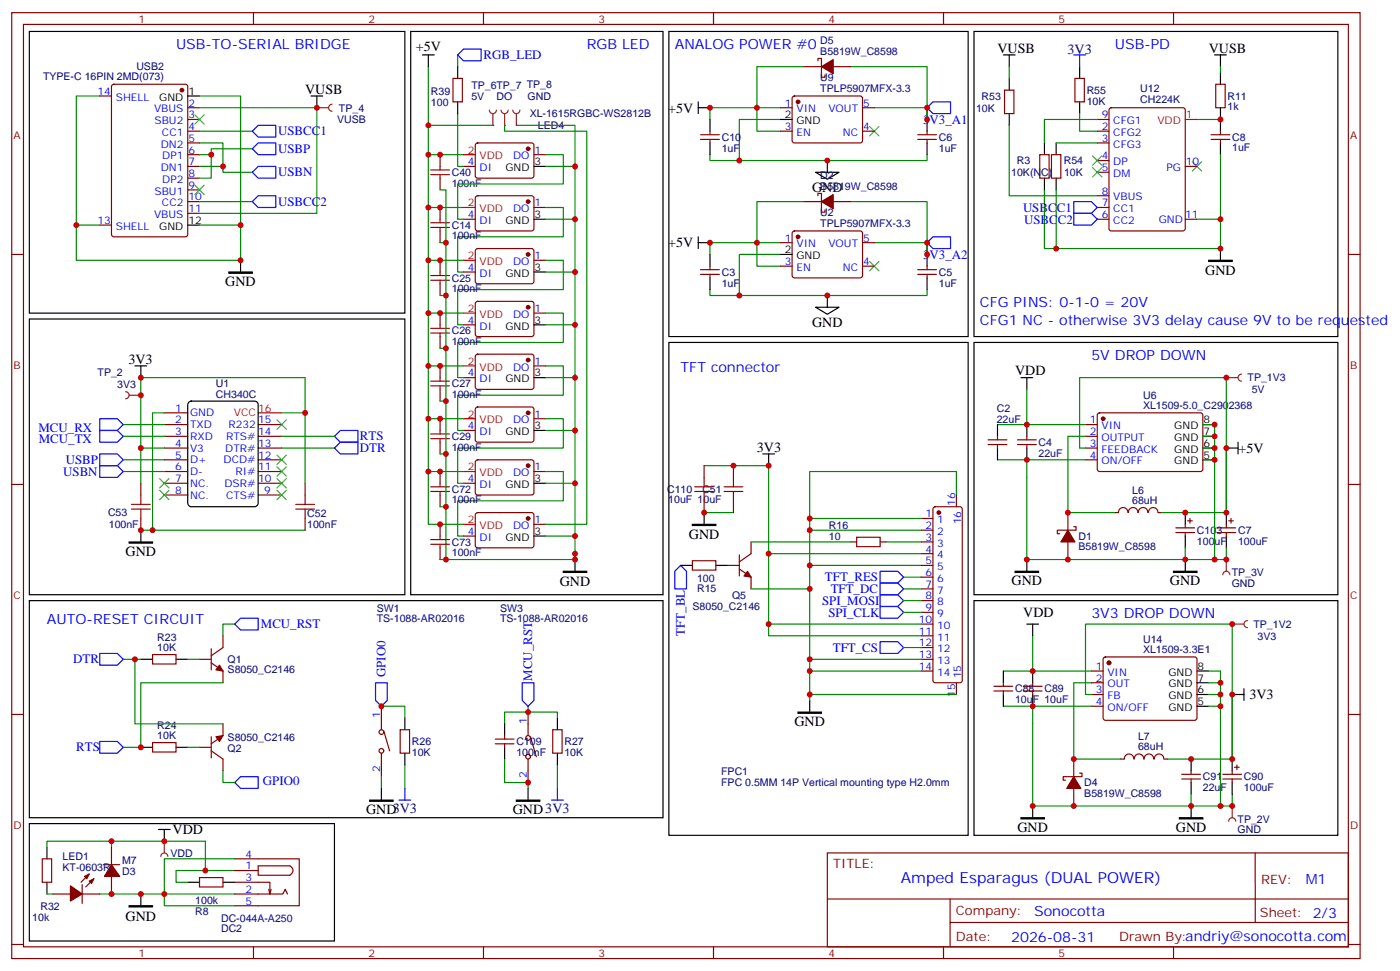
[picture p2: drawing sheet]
<svg xmlns="http://www.w3.org/2000/svg" width="421mm" height="292mm" viewBox="0 0 421 292" stroke-linecap="round" stroke-linejoin="round" font-family="sans-serif">
<defs><g id="words">
<text font-size="4.6" fill="#00f" x="270.8" y="265.4">Amped Esparagus (DUAL POWER)</text>
<g font-size="4.2" fill="#00f">
<text x="52.9" y="14.7">USB-TO-SERIAL BRIDGE</text>
<text x="176.4" y="14.7">RGB LED</text>
<text x="202.8" y="14.7">ANALOG POWER #0</text>
<text x="335.1" y="14.7">USB-PD</text>
<text x="294.6" y="92.4">CFG PINS: 0-1-0 = 20V</text>
<text x="294.6" y="97.6">CFG1 NC - otherwise 3V3 delay cause 9V to be requested</text>
<text x="204.6" y="111.8">TFT connector</text>
<text x="328.1" y="108.2">5V DROP DOWN</text>
<text x="328.1" y="185.8">3V3 DROP DOWN</text>
<text x="14.1" y="187.6">AUTO-RESET CIRCUIT</text>
<text x="392.5" y="265.7">M1</text>
<text x="310.9" y="275.2">Sonocotta</text>
<text x="304" y="283">2026-08-31</text>
</g>
<g font-size="4.2">
<text x="125" y="15.4">+5V</text>
<text x="299.9" y="15.8">VUSB</text>
<text x="363.4" y="15.8">VUSB</text>
<text x="91.7" y="28.2">VUSB</text>
<text x="200.8" y="33.8">+5V</text>
<text x="244.1" y="57.9">GND</text>
<text x="200.8" y="74.4">+5V</text>
<text x="362.3" y="82.6">GND</text>
<text x="67.7" y="86.1">GND</text>
<text x="244.1" y="98.4">GND</text>
<text x="38.6" y="109.3">3V3</text>
<text x="305.2" y="112.8">VDD</text>
<text x="227.5" y="135.7">3V3</text>
<text x="372.4" y="136.1">+5V</text>
<text x="207.1" y="161.9">GND</text>
<text x="37.7" y="167.2">GND</text>
<text x="168.3" y="176.1">GND</text>
<text x="304.1" y="176">GND</text>
<text x="351.7" y="176">GND</text>
<text x="307.6" y="185.5">VDD</text>
<text x="375.6" y="210.3">3V3</text>
<text x="238.8" y="218.4">GND</text>
<text x="110.1" y="244.8">GND3V3</text>
<text x="154.2" y="244.8">GND3V3</text>
<text x="51.9" y="250.8">VDD</text>
<text x="305.9" y="250">GND</text>
<text x="353.5" y="250">GND</text>
<text x="37.8" y="276.9">GND</text>
</g>
<text font-size="4.2" fill="#000080" x="320.9" y="16.2">3V3</text>
<g font-size="3.9" fill="#00f">
<text x="145.3" y="17.8">RGB_LED</text>
<text x="83.6" y="40.6">USBCC1</text>
<text x="277.5" y="37.2">3V3_A1</text>
<text x="83.6" y="45.9">USBP</text>
<text x="83.6" y="52.9">USBN</text>
<text x="83.6" y="61.8">USBCC2</text>
<text x="307.5" y="63.7">USBCC1</text>
<text x="307.9" y="67.3">USBCC2</text>
<text x="277.5" y="77.7">3V3_A2</text>
<text x="11.6" y="129.8">MCU_RX</text>
<text x="11.7" y="133.2">MCU_TX</text>
<text x="108.2" y="135.8">DTR</text>
<text x="108.2" y="132.3">RTS</text>
<text x="19" y="143">USBN</text>
<text x="19.8" y="139.6">USBP</text>
<text x="248" y="174.7">TFT_RES</text>
<text x="249.7" y="178.3">TFT_DC</text>
<text x="247.1" y="181.9">SPI_MOSI</text>
<text x="249" y="185.4">SPI_CLK</text>
<text x="78.4" y="188.7">MCU_RST</text>
<text x="205.9" y="191.1" transform="rotate(-90 205.9 191.1)">TFT_BL</text>
<text x="250.4" y="195.9">TFT_CS</text>
<text x="22" y="199.4">DTR</text>
<text x="115.8" y="203.5" transform="rotate(-90 115.8 203.5)">GPIO0</text>
<text x="160" y="204.7" transform="rotate(-90 160 204.7)">MCU_RST</text>
<text x="22.9" y="225.9">RTS</text>
<text x="79.1" y="235.9">GPIO0</text>
</g>
<g font-size="3.9" fill="#800">
<text x="250.5" y="261">TITLE:</text>
<text x="379.1" y="265.7">REV:</text>
<text x="287.4" y="275.2">Company:</text>
<text x="378.7" y="275.8">Sheet: 2/3</text>
<text x="287.4" y="282.9">Date:</text>
<text x="336.4" y="282.9">Drawn By:andriy@sonocotta.com</text>
</g>
<g font-size="3.2" fill="#800">
<text x="41.6" y="6.8">1</text>
<text x="110.8" y="6.8">2</text>
<text x="179.9" y="6.8">3</text>
<text x="249.1" y="6.8">4</text>
<text x="318.2" y="6.8">5</text>
<text x="4.1" y="41.9">A</text>
<text x="405.9" y="41.9">A</text>
<text x="4.1" y="111.1">B</text>
<text x="405.9" y="111.1">B</text>
<text x="4.1" y="180.2">C</text>
<text x="405.9" y="180.2">C</text>
<text x="4.1" y="249.3">D</text>
<text x="405.9" y="249.3">D</text>
<text x="41.6" y="287.6">1</text>
<text x="110.8" y="287.6">2</text>
<text x="179.9" y="287.6">3</text>
<text x="249.1" y="287.6">4</text>
<text x="318.2" y="287.6">5</text>
</g>
<g font-size="3.2" fill="#000080">
<text x="246.6" y="16.5">B5819W_C8598</text>
<text x="246.6" y="13.3">D5</text>
<text x="41" y="20.9">USB2</text>
<text x="12.9" y="24.1">TYPE-C 16PIN 2MD(073)</text>
<text x="129.5" y="28.5">R39</text>
<text x="141.7" y="26.9">TP_6TP_7 TP_8</text>
<text x="246.6" y="27.6">TPLP5907MFX-3.3</text>
<text x="246.6" y="24.4">U9</text>
<text x="326.7" y="28.2">R55</text>
<text x="342.8" y="27.7">U12</text>
<text x="101.9" y="33.5">TP_4</text>
<text x="129.5" y="31.8">100</text>
<text x="141.7" y="30">5V</text>
<text x="149.2" y="30">DO</text>
<text x="158.6" y="30">GND</text>
<text x="159.2" y="35.3">XL-1615RGBC-WS2812B</text>
<text x="293.4" y="33.5">10K</text>
<text x="295.1" y="30">R53</text>
<text x="326.7" y="31.5">10K</text>
<text x="342.8" y="31">CH224K</text>
<text x="369" y="33.2">1k</text>
<text x="369" y="30">R11</text>
<text x="101.3" y="37.1">VUSB</text>
<text x="161.7" y="38.8">LED4</text>
<text x="217" y="45.6">1uF</text>
<text x="217" y="42.4">C10</text>
<text x="282.2" y="45.6">1uF</text>
<text x="282.2" y="42.4">C6</text>
<text x="370.4" y="45.5">1uF</text>
<text x="370.4" y="42.3">C8</text>
<text x="135.8" y="52.9">C40</text>
<text x="246.6" y="53.9">D2</text>
<text x="304" y="52.9">10K(NC)</text>
<text x="305.7" y="49.4">R3</text>
<text x="319.8" y="49.4">R54</text>
<text x="319.9" y="52.9">10K</text>
<text x="135.8" y="56.1">100nF</text>
<text x="246.6" y="57.1">B5819W_C8598</text>
<text x="246.6" y="65">U2</text>
<text x="135.8" y="72">100nF</text>
<text x="135.8" y="68.8">C14</text>
<text x="246.6" y="68.2">TPLP5907MFX-3.3</text>
<text x="217" y="83">C3</text>
<text x="282.2" y="83">C5</text>
<text x="135.8" y="87.8">100nF</text>
<text x="135.8" y="84.7">C25</text>
<text x="217" y="86.2">1uF</text>
<text x="282.2" y="86.2">1uF</text>
<text x="135.8" y="100.5">C26</text>
<text x="135.8" y="103.7">100nF</text>
<text x="29.3" y="112.9">TP_2</text>
<text x="35.3" y="116.7">3V3</text>
<text x="64.9" y="119.5">CH340C</text>
<text x="64.9" y="116.3">U1</text>
<text x="135.8" y="119.6">100nF</text>
<text x="135.8" y="116.4">C27</text>
<text x="343.6" y="119.9">U6</text>
<text x="375" y="114.6">TP_1V3</text>
<text x="376.3" y="118.2">5V</text>
<text x="299.6" y="123.8">C2</text>
<text x="343.6" y="123">XL1509-5.0_C2902368</text>
<text x="299.6" y="127">22uF</text>
<text x="135.8" y="135.5">100nF</text>
<text x="135.8" y="132.3">C29</text>
<text x="312.2" y="137.3">22uF</text>
<text x="312.2" y="134.1">C4</text>
<text x="135.8" y="148.2">C72</text>
<text x="200.6" y="148.2">C110</text>
<text x="211.1" y="148.2">C51</text>
<text x="340.4" y="148.4">L6</text>
<text x="32.5" y="155.2">C53</text>
<text x="92.3" y="155.5">C52</text>
<text x="135.8" y="151.3">100nF</text>
<text x="200.9" y="151.3">10uF 10uF</text>
<text x="340.4" y="151.5">68uH</text>
<text x="32.7" y="158.8">100nF</text>
<text x="92.3" y="158.8">100nF</text>
<text x="249.2" y="159.1">R16</text>
<text x="359.8" y="160.5">C103</text>
<text x="372.2" y="160.5">C7</text>
<text x="135.8" y="167.2">100nF</text>
<text x="135.8" y="164">C73</text>
<text x="249.2" y="162.3">10</text>
<text x="324.2" y="165.4">B5819W_C8598</text>
<text x="324.2" y="162.3">D1</text>
<text x="359.8" y="163.7">100uF</text>
<text x="372.2" y="163.7">100uF</text>
<text x="370.3" y="173.2">TP_3V</text>
<text x="209.6" y="174.9">100</text>
<text x="209.6" y="178.1">R15</text>
<text x="220.1" y="179.9">Q5</text>
<text x="370.3" y="176.4">GND</text>
<text x="113.3" y="183.9">SW1</text>
<text x="150.3" y="183.9">SW3</text>
<text x="208.2" y="183.4">S8050_C2146</text>
<text x="113.3" y="187">TS-1088-AR02016</text>
<text x="150.3" y="187">TS-1088-AR02016</text>
<text x="376.8" y="188.7">TP_1V2</text>
<text x="47.3" y="195.7">10K</text>
<text x="47.3" y="192.6">R23</text>
<text x="343.6" y="196.4">XL1509-3.3E1</text>
<text x="343.6" y="193.2">U14</text>
<text x="378.1" y="192.2">3V3</text>
<text x="68.4" y="202.4">S8050_C2146</text>
<text x="68.4" y="199.2">Q1</text>
<text x="305.2" y="208.1">C88</text>
<text x="314" y="208.1">C89</text>
<text x="305.2" y="211.3">10uF 10uF</text>
<text x="47.3" y="219.1">R24</text>
<text x="47.3" y="222.2">10K</text>
<text x="68.4" y="222.9">S8050_C2146</text>
<text x="68.4" y="226.1">Q2</text>
<text x="123.8" y="227.1">10K</text>
<text x="123.8" y="224">R26</text>
<text x="155.2" y="227.1">100nF</text>
<text x="155.2" y="224">C109</text>
<text x="169.7" y="227.1">10K</text>
<text x="169.7" y="224">R27</text>
<text x="342.1" y="225.6">68uH</text>
<text x="342.1" y="222.4">L7</text>
<text x="216.8" y="233">FPC1</text>
<text x="216.8" y="236.4">FPC 0.5MM 14P Vertical mounting type H2.0mm</text>
<text x="326" y="239.5">B5819W_C8598</text>
<text x="326" y="236.4">D4</text>
<text x="361.6" y="237.8">22uF</text>
<text x="361.6" y="234.6">C91</text>
<text x="373.9" y="237.8">100uF</text>
<text x="373.9" y="234.6">C90</text>
<text x="372.1" y="250.5">GND</text>
<text x="372.1" y="247.3">TP_2V</text>
<text x="51.2" y="257.5">VDD</text>
<text x="18.8" y="261.7">KT-0603R</text>
<text x="18.8" y="258.5">LED1</text>
<text x="36.7" y="259.8">M7</text>
<text x="36.7" y="263">D3</text>
<text x="12.2" y="273.6">R32</text>
<text x="58.7" y="271.8">100k</text>
<text x="58.7" y="275">R8</text>
<text x="9.7" y="276.9">10k</text>
<text x="66.4" y="277.1">DC-044A-A250</text>
<text x="66.4" y="280.3">DC2</text>
</g>
<g font-size="3.2" fill="#00f">
<text x="29.3" y="28.5">14</text>
<text x="34.8" y="30.3">SHELL</text>
<text x="46.3" y="33.8">VBUS</text>
<text x="56.6" y="32">2</text>
<text x="56.6" y="35.6">3</text>
<text x="235.9" y="32">1</text>
<text x="239.4" y="33.8">VIN</text>
<text x="249" y="33.8">VOUT</text>
<text x="259.5" y="32">5</text>
<text x="331.2" y="35.6">9</text>
<text x="46.5" y="37.3">SBU2</text>
<text x="48.7" y="40.9">CC1</text>
<text x="56.6" y="39.1">4</text>
<text x="235.9" y="39.1">3</text>
<text x="239.4" y="40.9">EN</text>
<text x="253.4" y="40.9">NC</text>
<text x="259.5" y="39.1">4</text>
<text x="331.2" y="39.1">2</text>
<text x="334.7" y="40.9">CFG2</text>
<text x="334.7" y="37.3">CFG1</text>
<text x="48.3" y="44.4">DN2</text>
<text x="48.8" y="47.9">DP1</text>
<text x="56.6" y="42.6">5</text>
<text x="56.6" y="46.1">6</text>
<text x="154.3" y="47.9">DO</text>
<text x="160.7" y="46.1">1</text>
<text x="331.2" y="42.6">3</text>
<text x="331.2" y="47.9">4</text>
<text x="334.7" y="44.4">CFG3</text>
<text x="48.3" y="51.4">DN1</text>
<text x="56.6" y="49.7">7</text>
<text x="56.6" y="53.2">8</text>
<text x="140.7" y="49.7">4</text>
<text x="144.2" y="51.4">DI</text>
<text x="331.2" y="51.4">5</text>
<text x="334.7" y="49.7">DP</text>
<text x="334.7" y="53.2">DM</text>
<text x="350.6" y="51.4">PG</text>
<text x="356.5" y="49.7">10</text>
<text x="46.5" y="58.5">SBU1</text>
<text x="48.8" y="55">DP2</text>
<text x="56.6" y="56.7">9</text>
<text x="331.2" y="58.5">8</text>
<text x="46.3" y="65.5">VBUS</text>
<text x="48.7" y="62">CC2</text>
<text x="56.6" y="60.3">10</text>
<text x="56.6" y="63.8">11</text>
<text x="140.7" y="65.5">4</text>
<text x="154.3" y="63.8">DO</text>
<text x="160.7" y="62">1</text>
<text x="331.2" y="65.5">6</text>
<text x="331.2" y="62">7</text>
<text x="334.7" y="63.8">CC1</text>
<text x="334.7" y="60.3">VBUS</text>
<text x="356.3" y="65.5">11</text>
<text x="29.3" y="67.3">13</text>
<text x="34.8" y="69.1">SHELL</text>
<text x="144.2" y="67.3">DI</text>
<text x="334.7" y="67.3">CC2</text>
<text x="348.3" y="67">GND</text>
<text x="160.7" y="77.9">1</text>
<text x="235.9" y="72.6">1</text>
<text x="239.4" y="74.4">VIN</text>
<text x="249" y="74.4">VOUT</text>
<text x="259.5" y="72.6">5</text>
<text x="140.7" y="81.4">4</text>
<text x="144.2" y="83.2">DI</text>
<text x="154.3" y="79.7">DO</text>
<text x="235.9" y="79.7">3</text>
<text x="239.4" y="81.4">EN</text>
<text x="253.4" y="81.4">NC</text>
<text x="259.5" y="79.7">4</text>
<text x="154.3" y="95.5">DO</text>
<text x="160.7" y="93.8">1</text>
<text x="140.7" y="97.3">4</text>
<text x="144.2" y="99.1">DI</text>
<text x="140.7" y="113.2">4</text>
<text x="154.3" y="111.4">DO</text>
<text x="160.7" y="109.6">1</text>
<text x="144.2" y="114.9">DI</text>
<text x="52.7" y="123.8">1</text>
<text x="57.1" y="125.2">GND</text>
<text x="160.7" y="125.5">1</text>
<text x="52.7" y="130.8">3</text>
<text x="52.7" y="127.3">2</text>
<text x="57.1" y="128.7">TXD</text>
<text x="68.7" y="128.7">R232</text>
<text x="77.6" y="127.3">15</text>
<text x="77.6" y="130.8">14</text>
<text x="140.7" y="129">4</text>
<text x="144.2" y="130.8">DI</text>
<text x="154.3" y="127.3">DO</text>
<text x="327.7" y="127.3">1</text>
<text x="327.7" y="130.8">2</text>
<text x="331.2" y="129">VIN</text>
<text x="52.7" y="137.9">5</text>
<text x="52.7" y="134.3">4</text>
<text x="57.1" y="135.7">V3</text>
<text x="57.1" y="132.2">RXD</text>
<text x="67.7" y="135.7">DTR#</text>
<text x="68" y="132.2">RTS#</text>
<text x="77.6" y="134.3">13</text>
<text x="77.6" y="137.9">12</text>
<text x="327.7" y="134.3">3</text>
<text x="327.7" y="137.9">4</text>
<text x="331.2" y="132.6">OUTPUT</text>
<text x="331.2" y="136.1">FEEDBACK</text>
<text x="52.7" y="141.4">6</text>
<text x="57.1" y="142.8">D-</text>
<text x="57.1" y="139.3">D+</text>
<text x="67.2" y="139.3">DCD#</text>
<text x="70.8" y="142.8">RI#</text>
<text x="77.6" y="141.4">11</text>
<text x="154.3" y="143.2">DO</text>
<text x="160.7" y="141.4">1</text>
<text x="331.2" y="139.6">ON/OFF</text>
<text x="52.7" y="148.4">8</text>
<text x="52.7" y="144.9">7</text>
<text x="57.1" y="149.9">NC.</text>
<text x="57.1" y="146.3">NC.</text>
<text x="67.5" y="146.3">DSR#</text>
<text x="68" y="149.9">CTS#</text>
<text x="77.6" y="144.9">10</text>
<text x="79.4" y="148.4">9</text>
<text x="140.7" y="144.9">4</text>
<text x="144.2" y="146.7">DI</text>
<text x="278.3" y="155.5">1</text>
<text x="287.2" y="152.2" transform="rotate(-90 287.2 152.2)">16</text>
<text x="140.7" y="160.8">4</text>
<text x="154.3" y="159">DO</text>
<text x="160.7" y="157.3">1</text>
<text x="278.3" y="159">2</text>
<text x="281.8" y="157.3">1</text>
<text x="281.8" y="160.8">2</text>
<text x="288.9" y="157.7" transform="rotate(-90 288.9 157.7)">16</text>
<text x="144.2" y="162.6">DI</text>
<text x="278.3" y="162.6">3</text>
<text x="278.3" y="166.1">4</text>
<text x="281.8" y="164.3">3</text>
<text x="281.8" y="167.9">4</text>
<text x="278.3" y="169.6">5</text>
<text x="278.3" y="173.1">6</text>
<text x="281.8" y="171.4">5</text>
<text x="278.3" y="176.7">7</text>
<text x="281.8" y="174.9">6</text>
<text x="281.8" y="178.4">7</text>
<text x="278.3" y="180.2">8</text>
<text x="278.3" y="183.7">9</text>
<text x="281.8" y="182">8</text>
<text x="281.8" y="185.5">9</text>
<text x="276.2" y="187.3">10</text>
<text x="276.2" y="190.8">11</text>
<text x="281.8" y="189">10</text>
<text x="276.2" y="194.3">12</text>
<text x="276.2" y="197.8">13</text>
<text x="281.8" y="192.5">11</text>
<text x="281.8" y="196.1">12</text>
<text x="276.2" y="201.4">14</text>
<text x="281.8" y="199.6">13</text>
<text x="281.8" y="203.1">14</text>
<text x="288.9" y="203.9" transform="rotate(-90 288.9 203.9)">15</text>
<text x="329.4" y="201.4">1</text>
<text x="332.9" y="203.1">VIN</text>
<text x="287.2" y="209.5" transform="rotate(-90 287.2 209.5)">15</text>
<text x="329.4" y="204.9">2</text>
<text x="329.4" y="208.4">3</text>
<text x="332.9" y="206.7">OUT</text>
<text x="114.3" y="215.8" transform="rotate(-90 114.3 215.8)">1</text>
<text x="329.4" y="211.9">4</text>
<text x="332.9" y="210.2">FB</text>
<text x="332.9" y="213.7">ON/OFF</text>
<text x="158.4" y="217.6" transform="rotate(-90 158.4 217.6)">1</text>
<text x="114.3" y="232" transform="rotate(-90 114.3 232)">2</text>
<text x="158.4" y="233.7" transform="rotate(-90 158.4 233.7)">2</text>
<text x="73.8" y="257.8">4</text>
<text x="73.8" y="261.3">1</text>
<text x="73.8" y="264.9">3</text>
<text x="73.8" y="268.4">2</text>
<text x="73.8" y="271.9">5</text>
</g>
<g font-size="3.2">
<text x="56.6" y="28.5">1</text>
<text x="47.9" y="30.3">GND</text>
<text x="235.9" y="35.6">2</text>
<text x="239.4" y="37.3">GND</text>
<text x="151.9" y="51.4">GND</text>
<text x="160.7" y="49.7">3</text>
<text x="160.7" y="65.5">3</text>
<text x="47.9" y="69.1">GND</text>
<text x="56.6" y="67.3">12</text>
<text x="151.9" y="67.3">GND</text>
<text x="235.9" y="76.1">2</text>
<text x="239.4" y="77.9">GND</text>
<text x="151.9" y="83.2">GND</text>
<text x="160.7" y="81.4">3</text>
<text x="151.9" y="99.1">GND</text>
<text x="160.7" y="97.3">3</text>
<text x="160.7" y="113.2">3</text>
<text x="151.9" y="114.9">GND</text>
<text x="151.9" y="130.8">GND</text>
<text x="160.7" y="129">3</text>
<text x="353" y="129">GND</text>
<text x="361.8" y="130.8">7</text>
<text x="361.8" y="127.3">8</text>
<text x="353" y="136.1">GND</text>
<text x="353" y="132.6">GND</text>
<text x="361.8" y="137.9">5</text>
<text x="361.8" y="134.3">6</text>
<text x="353" y="139.6">GND</text>
<text x="151.9" y="146.7">GND</text>
<text x="160.7" y="144.9">3</text>
<text x="160.7" y="160.8">3</text>
<text x="151.9" y="162.6">GND</text>
<text x="351.2" y="203.1">GND</text>
<text x="360" y="201.4">8</text>
<text x="351.2" y="206.7">GND</text>
<text x="360" y="208.4">6</text>
<text x="360" y="204.9">7</text>
<text x="351.2" y="213.7">GND</text>
<text x="351.2" y="210.2">GND</text>
<text x="360" y="211.9">5</text>
</g>
<g font-size="3.2" fill="#f00">
<text x="356.5" y="35.6">1</text>
<text x="347.9" y="37.3">VDD</text>
<text x="140.7" y="46.1">2</text>
<text x="144.2" y="47.9">VDD</text>
<text x="140.7" y="62">2</text>
<text x="144.2" y="63.8">VDD</text>
<text x="140.7" y="77.9">2</text>
<text x="144.2" y="79.7">VDD</text>
<text x="140.7" y="93.8">2</text>
<text x="144.2" y="95.5">VDD</text>
<text x="140.7" y="109.6">2</text>
<text x="144.2" y="111.4">VDD</text>
<text x="70.3" y="125.2">VCC</text>
<text x="77.6" y="123.8">16</text>
<text x="140.7" y="125.5">2</text>
<text x="144.2" y="127.3">VDD</text>
<text x="140.7" y="141.4">2</text>
<text x="144.2" y="143.2">VDD</text>
<text x="140.7" y="157.3">2</text>
<text x="144.2" y="159">VDD</text>
</g>
</g></defs>
<g fill="none" stroke="#870000" stroke-width=".35">
<path d="M3.5 3.8h405.4v284.3h-405.4zM7.1 7.3h398.2v277.3h-398.2zM76.2 3.8v3.5M145.3 3.8v3.5M214.5 3.8v3.5M283.6 3.8v3.5M352.8 3.8v3.5M3.5 76.5h3.6M405.3 76.5h3.6M3.5 145.6h3.6M405.3 145.6h3.6M3.5 214.8h3.6"/>
<path d="M405.3 214.8h3.6M248.7 256.4h156.6v28.2h-156.6zM377.3 256.4v20.9M248.7 270.2h156.5M285.6 277.3h119.6M285.6 270.2v14.2M3.5 283.9h3.6M76.2 284.6v3.5M145.3 284.6v3.5M214.5 284.6v3.5M283.6 284.6v3.5M352.8 284.6v3.5"/>
<path d="M405.3 283.9h3.6"/>
</g>
<path d="M37.7 117.8a1.06 1.06 0 0 1 1.1 1 1.06 1.06 0 0 1-1.1 1.1M38.8 118.8h3.5" fill="none" stroke="#8c2424" stroke-width=".35"/>
<circle cx="42.3" cy="118.8" r=".18" fill="#8c2424"/>
<g fill="none" stroke="#000" stroke-width=".35">
<path d="M8.8 9.5h112.9v84.6h-112.9zM56.4 28.9h3.6M56.4 67.7h3.6M8.8 95.9h112.9v82.9h-112.9zM40.6 110h3.5M42.3 110v3.5M56.7 121l.8-.4h19.1l.8 .4 .2 .6v29.7l-.5 .8-.5 .2h-19.1l-.9-.5-.2-.5v-29.7zM42.3 159.4v3.5M8.8 180.6h190.5v65.2h-190.5zM42.3 198.2h3.6M52.9 198.2h3.5M42.3 224.6h3.6"/>
<path d="M52.9 224.6h3.5"/>
</g>
<g fill="none" stroke="#870000" stroke-width=".35">
<path d="M30 28.9h3.5M33.7 25.5l.5-.2h21.5l.7 .5v44.7l-.4 .6-21.8 .1-.6-.5-.1-44.7zM56.4 32.4h3.6M56.4 35.9h3.6M56.4 39.4h3.6M56.4 43h3.6M56.4 46.5h3.6M56.4 50h3.6M56.4 53.6h3.6M56.4 57.1h3.6M30 67.7h3.5M56.4 60.6h3.6"/>
<path d="M56.4 64.1h3.6M49.4 127.6h7M49.4 131.2h7M49.4 134.7h7M49.4 138.2h7M49.4 124.1h7M77.6 127.6h7.1M77.6 131.2h7.1M77.6 134.7h7.1M77.6 138.2h7.1M42.3 145.3v3.5M42.3 155.9v3.5"/>
<path d="M49.4 141.7h7M49.4 145.3h7M49.4 148.8h7M77.6 141.7h7.1M77.6 145.3h7.1M77.6 148.8h7.1M91.7 145.3v3.5M91.7 155.9v3.5M45.9 196.8h7v2.8h-7zM60 198.2h3.5M63.5 199.2l3.5 2.5v3.5M63.5 195v6.4"/>
<path d="M67 191.1v3.6l-3.5 2.4M67 217.6v3.5l-3.5 2.5M45.9 223.2h7v2.9h-7zM60 224.6h3.5M63.5 225.7l3.5 2.5v3.5M63.5 221.5v6.3"/>
</g>
<g fill="#870000" stroke="#870000" stroke-width=".35">
<path d="M66 200l1 1.7-2.1-.3z"/>
<path d="M64.9 221.5l2.1-.4-1 1.8z"/>
<circle cx="54.7" cy="27.1" r=".53"/>
</g>
<path d="M30 136.5h5.3l1.7 1.7-1.7 1.8h-5.3zM30 140h5.3l1.7 1.7-1.7 1.8h-5.3zM30 129.4h5.3l1.7 1.8-1.7 1.7h-5.3zM30 125.9h5.3l1.7 1.7-1.7 1.8h-5.3zM100.5 134.7l1.8-1.8h5.3v3.6h-5.3zM100.5 131.2l1.8-1.8h5.3v3.5h-5.3zM30 196.4h5.3l1.7 1.8-1.7 1.8h-5.3zM70.6 187.6l1.7-1.8h5.3v3.6h-5.3zM30 222.9h5.3l1.7 1.7-1.7 1.8h-5.3zM70.6 235.2l1.7-1.7h5.3v3.5h-5.3z" fill="none" stroke="#00f" stroke-width=".35"/>
<g fill="none" stroke="#008700" stroke-width=".35">
<path d="M37 138.2h12.4M37 131.2h12.4M37 127.6h12.4M42.3 134.7v10.6M49.4 124.1h-3.5v35.3M84.7 124.1h7v-10.6h-49.4v21.2h7.1M84.7 131.2h15.8M84.7 134.7h15.8M91.7 124.1v21.2M37 141.7h12.4M42.3 159.4h49.4M37 198.2h5.3"/>
<path d="M40.6 198.2v19.4h26.4M56.4 198.2h3.6M70.6 187.6h-3.6v3.5M67 205.2h-24.7v19.4h-5.3M56.4 224.6h3.6M67 231.7v3.5h3.6"/>
</g>
<path d="M77.6 124.1h7.1" fill="none" stroke="#f00" stroke-width=".35"/>
<path d="M39.5 153h5.7M39.5 151.6h5.7M42.3 148.8v2.8M42.3 153v2.9M88.9 153h5.6M88.9 151.6h5.6M91.7 148.8v2.8M91.7 153v2.9" fill="none" stroke="#a10000" stroke-width=".35"/>
<path d="M38.8 162.9h7.1v.4h-7.1z" fill="#000" stroke="#000" stroke-width=".35"/>
<g fill="none" stroke="#3c3" stroke-width=".35">
<path d="M83.3 126.2l2.8 2.8M83.3 136.8l2.8 2.8M86.1 126.2l-2.8 2.8M86.1 136.8l-2.8 2.8M48 147.4l2.8 2.8M48 143.9l2.8 2.8M50.8 147.4l-2.8 2.8M50.8 143.9l-2.8 2.8M83.3 140.3l2.8 2.9M83.3 143.9l2.8 2.8M83.3 147.4l2.8 2.8M86.1 140.3l-2.8 2.9"/>
<path d="M86.1 143.9l-2.8 2.8M86.1 147.4l-2.8 2.8"/>
</g>
<path d="M154.2 33.1a1.06 1.06 0 0 0 1 1 1.06 1.06 0 0 0 1.1-1M155.2 34.1v3.6" fill="none" stroke="#8c2424" stroke-width=".35"/>
<circle cx="155.2" cy="37.7" r=".18" fill="#8c2424"/>
<path d="M150.6 33.1a1.06 1.06 0 0 0 1.1 1 1.06 1.06 0 0 0 1.1-1M151.7 34.1v3.6" fill="none" stroke="#8c2424" stroke-width=".35"/>
<circle cx="151.7" cy="37.7" r=".18" fill="#8c2424"/>
<path d="M147.1 33.1a1.06 1.06 0 0 0 1.1 1 1.06 1.06 0 0 0 1-1M148.2 34.1v3.6" fill="none" stroke="#8c2424" stroke-width=".35"/>
<circle cx="148.2" cy="37.7" r=".18" fill="#8c2424"/>
<g fill="none" stroke="#008700" stroke-width=".35">
<path d="M137.6 16.5v3.5M30 28.9h-7.1v38.8h7.1M60 28.9h12.3v38.8M60 32.4h35.2v31.7h-35.2M60 39.4h15.8M128.8 20v17.7h19.4M128.8 37.7v24.7h10.5M137.6 34.1v15.9h1.7M151.7 37.7v1.7h24.7v118.2h-12.4M155.2 37.7h17.7v12.3M234.6 32.4h-21.2v3.5M234.6 35.9h-12.4v12.4"/>
<path d="M241.7 20h-14.2v19.4h7.1M255.8 20h22.9v15.9M262.8 32.4h15.9v3.5M278.7 32.4v3.5M60 43h7v8.8h8.8M60 46.5h3.5M60 50h7M75.8 44.7h-12.3v8.9h-3.5M128.8 46.5h10.5M132.3 57.1h1.8v111.1h38.8v-1.8M164 46.5h5.3v8.8h-31.7v10.6h1.7M164 50h8.9v111.1h-8.9"/>
<path d="M213.4 46.5v1.8h65.3v-1.8M22.9 67.7v10.5h49.4v-10.5h-12.3M60 60.6h15.8M128.8 62.4v15.8h10.5M128.8 78.2v15.9h10.5M132.3 73h1.8M164 62.4h5.3v8.8h-31.7v10.6h1.7M164 78.2h5.3v8.9h-31.7v10.5h1.7M164 65.9h8.9M234.6 76.5h-12.4v12.3M234.6 73h-21.2v3.5M241.7 60.6h-14.2v19.4h7.1"/>
<path d="M255.8 60.6h22.9v15.9M262.8 73h15.9v3.5M278.7 73v3.5M128.8 94.1v15.9h10.5M132.3 88.8h1.8M164 94.1h5.3v8.8h-31.7v10.6h1.7M164 97.6h8.9M164 81.8h8.9M213.4 87.1v1.7h65.3v-1.7M128.8 110v15.9h10.5M132.3 104.7h1.8M164 110h5.3v8.8h-31.7v10.6h1.7"/>
<path d="M164 113.5h8.9M128.8 125.9v15.8h10.5M132.3 120.6h1.8M132.3 136.5h1.8M164 125.9h5.3v8.8h-31.7v10.6h1.7M164 129.4h8.9M128.8 141.7v15.9h10.5M132.3 152.3h1.8M164 141.7h5.3v8.9h-31.7v10.5h1.7M164 145.3h8.9M132.3 168.2h1.8M172.9 161.1v7.1"/>
</g>
<path d="M137.6 16.5l1.7-1.8h5.3v3.6h-5.3zM75.8 39.4l1.8-1.7h5.3v3.5h-5.3zM278.7 32.4l1.8-1.8h5.3v3.5h-5.3zM75.8 44.7l1.8-1.7h5.3v3.5h-5.3zM77.6 50h5.3v3.6h-5.3l-1.8-1.8zM75.8 60.6l1.8-1.8h5.3v3.6h-5.3zM278.7 73l1.8-1.8h5.3v3.5h-5.3z" fill="none" stroke="#00f" stroke-width=".35"/>
<g fill="none" stroke="#870000" stroke-width=".35">
<path d="M245.9 18.3v-.7h1v5.6h1.1v-.7M136.2 23.6h2.8v7h-2.8zM213.4 39.4v1.1M234.6 32.4h3.5M234.6 39.4h3.5M238.4 29.1l.4-.2h20.1l.4 .7-.1 12.9-.6 .5-20-.1-.5-.6v-12.7zM241.7 20h5.2M250.5 20h5.3M259.3 32.4h3.5M259.3 39.4h3.5M278.7 39.4v1.1M132.3 46.5v3.5"/>
<path d="M132.3 53.6v3.5M139.3 50h3.6M143.1 43.2l.5-.2h16.5l.4 .7-.1 9.4-.6 .5-16.5-.1-.4-.7v-9.1zM143.1 59l.5-.2 16.5 .1 .4 .6-.1 9.5-.6 .4h-16.5l-.4-.7v-9.2zM160.5 46.5h3.5M210.6 41.9h5.7M210.6 40.5h5.7M213.4 41.9v1.1M245.9 58.8v-.7h1v5.7h1.1v-.7M275.9 41.9h5.6M275.9 40.5h5.6M278.7 41.9v1.1"/>
<path d="M132.3 62.4v3.5M132.3 69.4v3.6M132.3 78.2v3.6M139.3 65.9h3.6M143.1 74.9l.5-.2 16.5 .1 .4 .6-.1 9.5-.6 .4-16.5-.1-.4-.6v-9.2zM160.5 62.4h3.5M160.5 78.2h3.5M234.6 73h3.5M238.4 69.6l.4-.2 20.1 .1 .4 .6-.1 13-.6 .4h-20l-.5-.7v-12.7zM241.7 60.6h5.2M250.5 60.6h5.3M259.3 73h3.5"/>
<path d="M132.3 85.3v3.5M132.3 94.1v3.5M139.3 81.8h3.6M139.3 97.6h3.6M143.1 90.8l.5-.2h16.5l.4 .7-.1 9.4-.6 .5-16.5-.1-.4-.6v-9.2zM160.5 94.1h3.5M210.6 82.5h5.7M210.6 81.1h5.7M213.4 80v1.1M213.4 82.5v1M234.6 80h3.5M259.3 80h3.5"/>
<path d="M275.9 82.5h5.6M275.9 81.1h5.6M278.7 80v1.1M278.7 82.5v1M132.3 101.2v3.5M132.3 110v3.5M132.3 117.1v3.5M139.3 113.5h3.6M143.1 106.7l.5-.2h16.5l.4 .7-.1 9.4-.6 .5-16.5-.1-.4-.7v-9.1zM160.5 110h3.5M132.3 125.9v3.5M132.3 132.9v3.6"/>
<path d="M139.3 129.4h3.6M143.1 122.5l.5-.2 16.5 .1 .4 .6-.1 9.5-.6 .4h-16.5l-.4-.7v-9.2zM143.1 138.4l.5-.2 16.5 .1 .4 .6-.1 9.5-.6 .4-16.5-.1-.4-.6v-9.2zM160.5 125.9h3.5M132.3 141.7v3.6M132.3 148.8v3.5M132.3 157.6v3.5M139.3 145.3h3.6M143.1 154.3l.5-.2h16.5l.4 .7-.1 9.4-.6 .5-16.5-.1-.4-.6v-9.2zM160.5 141.7h3.5M160.5 157.6h3.5M132.3 164.7v3.5"/>
<path d="M139.3 161.1h3.6"/>
</g>
<g fill="#870000" stroke="#870000" stroke-width=".35">
<path d="M246.9 20l3.6-2.1v4.3z"/>
<path d="M246.9 60.6l3.6-2.1v4.2z"/>
<circle cx="158.7" cy="44.7" r=".53"/>
<circle cx="239.9" cy="30.6" r=".53"/>
<circle cx="239.9" cy="71.2" r=".53"/>
<circle cx="158.7" cy="60.6" r=".53"/>
<circle cx="158.7" cy="76.5" r=".53"/>
<circle cx="158.7" cy="92.4" r=".53"/>
<circle cx="158.7" cy="108.2" r=".53"/>
<circle cx="158.7" cy="124.1" r=".53"/>
<circle cx="158.7" cy="140" r=".53"/>
<circle cx="158.7" cy="155.9" r=".53"/>
</g>
<path d="M139.3 46.5h3.6M139.3 62.4h3.6M139.3 78.2h3.6M139.3 94.1h3.6M139.3 110h3.6M139.3 125.9h3.6M139.3 141.7h3.6M139.3 157.6h3.6" fill="none" stroke="#f00" stroke-width=".35"/>
<g fill="none" stroke="#000" stroke-width=".35">
<path d="M123.5 9.5h75.8v169.3h-75.8zM127 16.5h3.5M128.8 16.5v3.5M201.1 9.5h89.9v91.7h-89.9zM93.5 28.9h3.5M95.2 28.9v3.5M137.6 20v3.6M137.6 30.6v3.5M209.9 32.4h3.5M209.9 30.6v3.5M213.4 35.9v3.5M234.6 35.9h3.5"/>
<path d="M278.7 35.9v3.5M160.5 50h3.5M213.4 43v3.5M245.2 51.8h7l-3.5 2.1zM248.7 48.3v3.5M278.7 43v3.5M72.3 78.2v3.6M160.5 65.9h3.5M209.9 71.2v3.5M209.9 73h3.5M213.4 76.5v3.5M234.6 76.5h3.5"/>
<path d="M278.7 76.5v3.5M160.5 81.8h3.5M160.5 97.6h3.5M213.4 83.5v3.6M245.2 92.4h7l-3.5 2.1zM248.7 88.8v3.6M278.7 83.5v3.6M160.5 113.5h3.5M160.5 129.4h3.5M160.5 145.3h3.5M160.5 161.1h3.5M172.9 168.2v3.5"/>
</g>
<path d="M68.8 81.8h7v.3h-7zM169.3 171.7h7.1v.4h-7.1z" fill="#000" stroke="#000" stroke-width=".35"/>
<g fill="none" stroke="#a10000" stroke-width=".35">
<path d="M129.5 52.5h5.6M129.5 51.1h5.6M132.3 50v1.1M132.3 52.5v1.1M129.5 68.4h5.6M129.5 67h5.6M132.3 65.9v1.1M132.3 68.4v1M129.5 84.2h5.6M129.5 82.8h5.6M129.5 98.7h5.6M132.3 81.8v1"/>
<path d="M132.3 84.2v1.1M132.3 97.6v1.1M129.5 100.1h5.6M129.5 116h5.6M129.5 114.6h5.6M132.3 100.1v1.1M132.3 113.5v1.1M132.3 116v1.1M129.5 131.9h5.6M129.5 130.5h5.6M132.3 129.4v1.1M132.3 131.9v1"/>
<path d="M129.5 147.7h5.6M129.5 146.3h5.6M132.3 145.3v1M132.3 147.7v1.1M129.5 163.6h5.6M129.5 162.2h5.6M132.3 161.1v1.1M132.3 163.6v1.1"/>
</g>
<path d="M58.6 34.5l2.8 2.8M61.4 34.5l-2.8 2.8M261.4 38l2.8 2.9M264.2 38l-2.8 2.9M58.6 55.7l2.8 2.8M61.4 55.7l-2.8 2.8M261.4 78.6l2.8 2.8M264.2 78.6l-2.8 2.8" fill="none" stroke="#3c3" stroke-width=".35"/>
<path d="M95.2 32.4h3.6M99.8 31.3a1.06 1.06 0 0 0-1 1.1 1.06 1.06 0 0 0 1 1" fill="none" stroke="#8c2424" stroke-width=".35"/>
<circle cx="95.3" cy="32.4" r=".18" fill="#8c2424"/>
<path d="M8.8 247.6h91.7v35.3h-91.7zM47.6 249.3h3.6M49.4 249.3v3.6M42.3 268.7v3.6M56.4 265.2h3.6M67 265.2h3.6" fill="none" stroke="#000" stroke-width=".35"/>
<path d="M33.5 254.6v-1.7h28.2v8.8h8.9M70.6 258.2h-21.2v14.1h21.2M30 268.7h40.6M61.7 261.7h-8.8v3.5h3.5" fill="none" stroke="#008700" stroke-width=".35"/>
<path d="M31 259.9h5M33.5 254.6v5.3M70.6 258.2h19.4v14.1h-19.4M33.5 263.5v5.2M60 263.8h7v2.8h-7zM70.6 265.2h10.5v3.5M70.6 268.7h14.4l.7-1.4 .7 1.4M70.6 261.7h7M77.6 260.3h9.5l.7 .6a1.64 1.64 0 0 1-.7 2.2h-9.5zM80.8 267.3l.3 1.4M81.5 267.3l-.4 1.4" fill="none" stroke="#870000" stroke-width=".35"/>
<path d="M33.5 259.9l2.5 3.6h-4.6z" fill="#870000" stroke="#870000" stroke-width=".35"/>
<path d="M38.8 272.3h7.1v.3h-7.1z" fill="#000" stroke="#000" stroke-width=".35"/>
<path d="M48.3 257.5a1.06 1.06 0 0 1 1.1-1.1 1.06 1.06 0 0 1 1 1.1M49.4 252.9v3.5" fill="none" stroke="#8c2424" stroke-width=".35"/>
<circle cx="49.4" cy="252.9" r=".18" fill="#8c2424"/>
<path d="M359.8 208.8h3.6M359.8 212.3h3.6M359.8 205.2h3.6M359.8 201.7h3.6M370.4 208.8h3.5M373.9 207v3.5M358.1 228.2v3.5M358.1 235.2v3.6M14.1 254.6v3.6M310.4 242.3v3.5M358.1 242.3v3.5M14.1 265.2v3.5" fill="none" stroke="#000" stroke-width=".35"/>
<g fill="none" stroke="#870000" stroke-width=".35">
<path d="M331.8 197.7l.5-.2h27.1l.4 .7v17.9l-.7 .4h-27.1l-.4-.7v-17.6zM328.1 201.7h3.5M328.1 205.2h3.5M328.1 208.8h3.5M328.1 212.3h3.5M355.2 234.2h5.7M355.2 232.8h5.7M358.1 231.7v1.1M358.1 234.2v1M12.7 258.2h2.8v7h-2.8zM15.9 268.7h5.3M24.7 268.7h5.3"/>
<path d="M24.7 265.9v5.7M26.8 262.7l-2.5 2.5M28.2 264.2l-2.4 2.4"/>
</g>
<g fill="#870000" stroke="#870000" stroke-width=".35">
<path d="M26.8 264.9l1.4-.7-.7 1.4z"/>
<path d="M25.4 263.5l1.4-.8-.7 1.5z"/>
<path d="M21.2 266.3l3.5 2.4-3.5 2.2z"/>
<circle cx="333.4" cy="199.2" r=".53"/>
</g>
<g fill="none" stroke="#008700" stroke-width=".35">
<path d="M301.6 201.7h26.5M301.6 212.3h26.5M310.4 212.3v30h47.7M326.3 208.8h1.8M328.1 205.2h-5.3v23h14.1M363.4 201.7h3.5v40.6M363.4 205.2h3.5M363.4 208.8h3.5M363.4 212.3h3.5M370.4 208.8v19.4h-19.4M358.1 238.8v3.5M370.4 238.8v3.5h-12.3"/>
<path d="M33.5 252.9h-19.4v1.7M14.1 268.7h1.8"/>
</g>
<path d="M306.9 245.8h7.1v.4h-7.1zM354.5 245.8h7.1v.4h-7.1z" fill="#000" stroke="#000" stroke-width=".35"/>
<path d="M370.4 187.6h3.5M375 186.5a1.06 1.06 0 0 0-1.1 1.1 1.06 1.06 0 0 0 1.1 1.1" fill="none" stroke="#8c2424" stroke-width=".35"/>
<circle cx="370.4" cy="187.6" r=".18" fill="#8c2424"/>
<path d="M369.4 246.9a1.06 1.06 0 0 1 1-1.1 1.06 1.06 0 0 1 1.1 1.1M370.4 242.3v3.5" fill="none" stroke="#8c2424" stroke-width=".35"/>
<circle cx="370.4" cy="242.3" r=".18" fill="#8c2424"/>
<g fill="none" stroke="#008700" stroke-width=".35">
<path d="M303.4 37.7v21.1h26.4M303.4 20v3.6M324.6 34.1v5.3h5.2M329.8 35.9h-15.8v7.1M359.8 35.9h7.1M366.9 20v1.8M314 57.1v17.6h3.5M317.5 57.1v17.6h49.4v-8.8h-7.1M317.5 43h12.3M366.9 46.5v19.4M308.7 117.1v10.5M324.6 134.7v-21.2h44.1v40.6"/>
<path d="M310.4 191.1v10.6M326.3 208.8v-21.2h44.1v40.6"/>
</g>
<g fill="none" stroke="#000" stroke-width=".35">
<path d="M292.8 9.5h109.4v91.7h-109.4zM301.6 16.5h3.6M303.4 16.5v3.5M365.1 16.5h3.6M366.9 16.5v3.5M303.4 23.6v3.5M303.4 34.1v3.6M324.6 20v3.6M324.6 30.6v3.5M366.9 21.8v3.5M366.9 32.4v7M314 43v3.5"/>
<path d="M314 53.6v3.5M317.5 43v3.5M317.5 53.6v3.5M366.9 43v3.5M366.9 74.7v3.5M306.9 113.5h3.5M308.7 113.5v3.6M361.6 134.7h3.5M361.6 138.2h3.5M361.6 131.2h3.5M361.6 127.6h3.5M368.7 134.7h3.5"/>
<path d="M372.2 132.9v3.6M356.3 154.1v3.5M368.7 154.1v3.5M356.3 161.1v3.6M368.7 161.1v3.6M308.7 187.6h3.5M310.4 187.6v3.5M301.6 201.7v3.5M301.6 208.8v3.5M310.4 201.7v3.5M310.4 208.8v3.5M370.4 228.2v3.5"/>
<path d="M370.4 235.2v3.6"/>
</g>
<g fill="none" stroke="#870000" stroke-width=".35">
<path d="M302 27.1h2.8v7h-2.8zM323.1 23.6h2.9v7h-2.9zM329.8 39.4h3.6M329.8 35.9h3.6M333.6 32.6l.5-.2h21.5l.7 .4v35.9l-.5 .7h-21.7l-.7-.4v-35.9zM365.5 25.3h2.8v7.1h-2.8zM366.9 39.4v1.1M312.6 46.5h2.8v7.1h-2.8zM316.1 46.5h2.8v7.1h-2.8zM329.8 43h3.6M329.8 48.3h3.6M329.8 51.8h3.6"/>
<path d="M329.8 58.8h3.6M356.3 50h3.5M364.1 41.9h5.6M364.1 40.5h5.6M366.9 41.9v1.1M329.8 65.9h3.6M329.8 62.4h3.6M356.3 65.9h3.5M326.3 127.6h3.5M326.3 131.2h3.5M326.3 134.7h3.5M326.3 138.2h3.5"/>
<path d="M330.1 124.3l.5-.2 30.6 .1 .4 .6-.1 16.5-.6 .4h-30.6l-.5-.7v-16.2zM321 154.1v5.3M322.8 158.3h.7v1.1h-5.6v1h.7M335.1 154.1h1.1M336.2 154.1a1.41 1.41 0 0 1 1.4-1.5 1.41 1.41 0 0 1 1.4 1.5M339.2 154.1a1.41 1.41 0 0 1 1.4-1.5 1.41 1.41 0 0 1 1.4 1.5M342.2 154.1a1.41 1.41 0 0 1 1.4-1.5 1.41 1.41 0 0 1 1.4 1.5M345.3 154.1a1.41 1.41 0 0 1 1.4-1.5 1.41 1.41 0 0 1 1.4 1.5M348.2 154.1h1M353.5 158.7h5.6M356.3 157.6v1.1M357 156.6h1.4"/>
<path d="M357.7 155.9v1.4M365.8 158.7h5.7M368.7 157.6v1.1M369.4 156.6h1.4M370.1 155.9v1.4M321 162.9v5.3M353.5 160.1h5.6M356.3 160.1v1M365.8 160.1h5.7M368.7 160.1v1M298.8 207.7h5.6M298.8 206.3h5.6"/>
<path d="M301.6 205.2v1.1M301.6 207.7v1.1M307.6 207.7h5.7M307.6 206.3h5.7M310.4 205.2v1.1M310.4 207.7v1.1M322.8 228.2v5.3M322.8 237v5.3M324.6 232.4h.7v1.1h-5.7v1h.7M340.8 228.2a1.41 1.41 0 0 0-1.4-1.6 1.41 1.41 0 0 0-1.4 1.6h-1.1M341 228.2a1.41 1.41 0 0 1 1.4-1.6 1.41 1.41 0 0 1 1.4 1.6M344 228.2a1.41 1.41 0 0 1 1.4-1.6 1.41 1.41 0 0 1 1.4 1.6"/>
<path d="M347 228.2a1.41 1.41 0 0 1 1.4-1.6 1.41 1.41 0 0 1 1.4 1.6M350 228.2h1M367.6 232.8h5.6M367.6 234.2h5.6M370.4 231.7v1.1M370.4 234.2v1M371.1 230.6h1.4M371.8 229.9v1.5"/>
</g>
<g fill="#870000" stroke="#870000" stroke-width=".35">
<path d="M322.8 233.5l2.1 3.5h-4.2z"/>
<path d="M321 159.4l2.1 3.5h-4.2z"/>
<circle cx="331.6" cy="125.9" r=".53"/>
</g>
<path d="M328.4 50.4l2.9 2.8M328.4 46.8l2.9 2.9M331.3 50.4l-2.9 2.8M331.3 46.8l-2.9 2.9M358.4 48.6l2.8 2.8M361.2 48.6l-2.8 2.8" fill="none" stroke="#3c3" stroke-width=".35"/>
<path d="M356.3 35.9h3.5" fill="none" stroke="#f00" stroke-width=".35"/>
<path d="M363.4 78.2h7v.4h-7z" fill="#000" stroke="#000" stroke-width=".35"/>
<path d="M322.8 16.5h3.5M324.6 16.5v3.5M322.8 64.1h5.3l1.7 1.8-1.7 1.8h-5.3zM322.8 60.6h5.3l1.7 1.8-1.7 1.7h-5.3z" fill="none" stroke="#00f" stroke-width=".35"/>
<path d="M367.6 172.8a1.06 1.06 0 0 1 1.1-1.1 1.06 1.06 0 0 1 1 1.1M368.7 168.2v3.5" fill="none" stroke="#8c2424" stroke-width=".35"/>
<circle cx="368.7" cy="168.2" r=".18" fill="#8c2424"/>
<path d="M368.7 113.5h3.5M373.2 112.5a1.06 1.06 0 0 0-1 1 1.06 1.06 0 0 0 1 1.1" fill="none" stroke="#8c2424" stroke-width=".35"/>
<circle cx="368.7" cy="113.5" r=".18" fill="#8c2424"/>
<g fill="none" stroke="#008700" stroke-width=".35">
<path d="M211.7 140h19.4v26.4h45.8M299.9 138.2h26.4M299.9 127.6h26.4M308.7 138.2v30h47.6M324.6 134.7h1.7M326.3 131.2h-5.3v22.9h14.1M361.6 127.6h3.5v40.6M361.6 138.2h3.5M361.6 134.7h3.5M361.6 131.2h3.5M368.7 134.7v19.4h-19.5M211.7 154.1h8.8"/>
<path d="M243.4 155.9h33.5M243.4 159.4h33.5M287.5 148.8v-7.1h-44.1v68.8M225.8 162.9h30M225.8 177h17.6M231.1 166.4v21.2h45.8M243.4 170h33.5M266.3 162.9h10.6M271.6 173.5h5.3M271.6 177h5.3M356.3 164.7v3.5M368.7 164.7v3.5h-12.4"/>
<path d="M231.1 187.6v3.5h45.8M243.4 198.2h33.5M271.6 180.6h5.3M271.6 184.1h5.3M271.6 194.7h5.3M114.7 212.3h7v3.5M158.7 214.1h-7v3.5M158.7 214.1h8.9v1.7M158.7 212.3v1.8M243.4 208.8h44.1M243.4 201.7h33.5M114.7 233.5v3.5"/>
<path d="M121.7 229.9v7.1M151.7 228.2v7h7v1.8M167.6 229.9v7.1"/>
</g>
<g fill="none" stroke="#870000" stroke-width=".35">
<path d="M211.7 140v3.5M220.5 140v3.5M297 133.6h5.7M297 132.2h5.7M299.9 131.2v1M299.9 133.6v1.1M305.9 133.6h5.6M305.9 132.2h5.6M308.7 131.2v1M308.7 133.6v1.1M211.7 150.6v3.5M220.5 150.6v3.5"/>
<path d="M276.9 155.9h3.6M276.9 159.4h3.6M280.7 152.5l.5-.2h7.4l.5 .2 .2 .5v51.5l-.3 .5-.4 .2h-7.4l-.5-.2-.2-.5v-51.5zM287.5 148.8v3.5M208.1 168.6h7.1v2.8h-7.1zM218.7 170h3.5M222.2 171l3.6 2.5v3.5M222.2 166.8v6.3M225.8 162.9v3.5l-3.6 2.5M255.8 162.9h1.7M257.5 161.5h7.1v2.8h-7.1zM264.6 162.9h1.7"/>
<path d="M276.9 162.9h3.6M276.9 166.4h3.6M276.9 170h3.6M276.9 173.5h3.6M276.9 177h3.6M276.9 180.6h3.6M276.9 184.1h3.6M276.9 187.6h3.6M276.9 191.1h3.6M276.9 194.7h3.6M276.9 198.2h3.6M114.7 212.3v7.1"/>
<path d="M115.4 219.7l1.7 6M120.3 219.4h2.8v7h-2.8zM158.7 214.1v7M166.2 219.4h2.8v7h-2.8zM276.9 201.7h3.6M287.5 205.2v3.6M114.7 226.4v7.1M148.9 222.2h5.6M148.9 223.6h5.6M151.7 221.1v1.1M151.7 223.6v1M158.7 228.2v7"/>
<path d="M159.5 221.5l1.7 6"/>
<circle cx="114.7" cy="225.7" r=".71"/>
<circle cx="114.7" cy="220.1" r=".71"/>
<circle cx="158.8" cy="221.8" r=".71"/>
<circle cx="158.8" cy="227.5" r=".71"/>
</g>
<g fill="none" stroke="#000" stroke-width=".35">
<path d="M201.1 102.9h89.9v148.2h-89.9zM292.8 102.9h109.4v75.9h-109.4zM229.3 136.5h3.5M231.1 136.5v3.5M299.9 127.6v3.6M299.9 134.7v3.5M308.7 127.6v3.6M308.7 134.7v3.5M211.7 154.1v3.5M204.6 170h3.5M215.2 170h3.5M308.7 168.2v3.5"/>
<path d="M356.3 168.2v3.5M292.8 180.6h109.4v70.5h-109.4zM121.7 215.8v3.6M151.7 217.6v3.5M167.6 215.8v3.6M243.4 210.5v3.6M114.7 237v3.5M121.7 226.4v3.5M151.7 224.6v3.6M158.7 237v3.5M167.6 226.4v3.5"/>
</g>
<path d="M208.1 157.6h7.1v.4h-7.1zM305.2 171.7h7v.4h-7zM352.8 171.7h7v.4h-7zM239.9 214.1h7v.3h-7zM111.1 240.5h7.1v.4h-7.1zM155.2 240.5h7.1v.4h-7.1z" fill="#000" stroke="#000" stroke-width=".35"/>
<path d="M204.6 170l1.8 1.7v5.3h-3.6v-5.3zM264.6 178.8h5.3l1.7 1.8-1.7 1.7h-5.3zM264.6 175.3h5.3l1.7 1.7-1.7 1.8h-5.3zM264.6 171.7h5.3l1.7 1.8-1.7 1.8h-5.3zM264.6 182.3h5.3l1.7 1.8-1.7 1.7h-5.3zM264.6 192.9h5.3l1.7 1.8-1.7 1.7h-5.3zM112.9 205.2h3.5v5.3l-1.7 1.8-1.8-1.8zM157 205.2h3.5v5.3l-1.8 1.8-1.7-1.8zM121.7 237v3.5M167.6 237v3.5M119.9 240.5h3.6M165.8 240.5h3.5" fill="none" stroke="#00f" stroke-width=".35"/>
<g fill="#870000" stroke="#870000" stroke-width=".35">
<path d="M224.7 171.7l1.1 1.8-2.1-.4z"/>
<circle cx="282.2" cy="154.1" r=".53"/>
</g>
<path d="M208.8 147.7h5.7M208.8 146.3h5.7M211.7 143.5v2.8M211.7 147.7v2.9M217.7 147.7h5.6M217.7 146.3h5.6M220.5 143.5v2.8M220.5 147.7v2.9" fill="none" stroke="#a10000" stroke-width=".35"/>
<g fill="#c00">
<circle cx="42.3" cy="118.8" r=".88"/>
<circle cx="42.3" cy="224.6" r=".88"/>
<circle cx="40.6" cy="198.2" r=".88"/>
<circle cx="42.3" cy="134.7" r=".88"/>
<circle cx="42.3" cy="159.4" r=".88"/>
<circle cx="91.7" cy="124.1" r=".88"/>
<circle cx="45.9" cy="159.4" r=".88"/>
<circle cx="42.3" cy="113.5" r=".88"/>
<circle cx="128.8" cy="46.5" r=".88"/>
<circle cx="128.8" cy="37.7" r=".88"/>
<circle cx="227.5" cy="32.4" r=".88"/>
<circle cx="278.7" cy="32.4" r=".88"/>
<circle cx="278.7" cy="73" r=".88"/>
<circle cx="227.5" cy="73" r=".88"/>
<circle cx="248.7" cy="48.3" r=".88"/>
<circle cx="222.3" cy="48.3" r=".88"/>
<circle cx="248.7" cy="88.8" r=".88"/>
<circle cx="222.3" cy="88.8" r=".88"/>
<circle cx="278.7" cy="35.9" r=".88"/>
<circle cx="278.7" cy="76.5" r=".88"/>
<circle cx="213.4" cy="73" r=".88"/>
<circle cx="213.4" cy="32.4" r=".88"/>
<circle cx="132.3" cy="46.5" r=".88"/>
<circle cx="172.9" cy="145.3" r=".88"/>
<circle cx="172.9" cy="129.4" r=".88"/>
<circle cx="172.9" cy="113.5" r=".88"/>
<circle cx="172.9" cy="97.6" r=".88"/>
<circle cx="172.9" cy="81.8" r=".88"/>
<circle cx="172.9" cy="65.9" r=".88"/>
<circle cx="172.9" cy="161.1" r=".88"/>
<circle cx="172.9" cy="50" r=".88"/>
<circle cx="128.8" cy="62.4" r=".88"/>
<circle cx="128.8" cy="78.2" r=".88"/>
<circle cx="128.8" cy="94.1" r=".88"/>
<circle cx="128.8" cy="110" r=".88"/>
<circle cx="128.8" cy="125.9" r=".88"/>
<circle cx="128.8" cy="141.7" r=".88"/>
<circle cx="132.3" cy="62.4" r=".88"/>
<circle cx="132.3" cy="78.2" r=".88"/>
<circle cx="132.3" cy="94.1" r=".88"/>
<circle cx="132.3" cy="110" r=".88"/>
<circle cx="132.3" cy="125.9" r=".88"/>
<circle cx="132.3" cy="141.7" r=".88"/>
<circle cx="172.9" cy="166.4" r=".88"/>
<circle cx="134.1" cy="73" r=".88"/>
<circle cx="134.1" cy="88.8" r=".88"/>
<circle cx="134.1" cy="104.7" r=".88"/>
<circle cx="134.1" cy="120.6" r=".88"/>
<circle cx="134.1" cy="136.5" r=".88"/>
<circle cx="134.1" cy="152.3" r=".88"/>
<circle cx="132.3" cy="157.6" r=".88"/>
<circle cx="172.9" cy="168.2" r=".88"/>
<circle cx="134.1" cy="168.2" r=".88"/>
<circle cx="22.9" cy="67.7" r=".88"/>
<circle cx="72.3" cy="78.2" r=".88"/>
<circle cx="72.3" cy="67.7" r=".88"/>
<circle cx="95.3" cy="32.4" r=".88"/>
<circle cx="63.5" cy="46.5" r=".88"/>
<circle cx="67" cy="50" r=".88"/>
<circle cx="49.4" cy="252.9" r=".88"/>
<circle cx="61.7" cy="261.7" r=".88"/>
<circle cx="42.3" cy="268.7" r=".88"/>
<circle cx="49.4" cy="268.7" r=".88"/>
<circle cx="33.5" cy="268.7" r=".88"/>
<circle cx="33.5" cy="252.9" r=".88"/>
<circle cx="368.7" cy="168.2" r=".88"/>
<circle cx="358.1" cy="228.2" r=".88"/>
<circle cx="370.4" cy="228.2" r=".88"/>
<circle cx="358.1" cy="242.3" r=".88"/>
<circle cx="310.4" cy="242.3" r=".88"/>
<circle cx="366.9" cy="242.3" r=".88"/>
<circle cx="366.9" cy="205.2" r=".88"/>
<circle cx="366.9" cy="208.8" r=".88"/>
<circle cx="366.9" cy="212.3" r=".88"/>
<circle cx="310.4" cy="201.7" r=".88"/>
<circle cx="310.4" cy="212.3" r=".88"/>
<circle cx="370.4" cy="208.8" r=".88"/>
<circle cx="322.8" cy="228.2" r=".88"/>
<circle cx="322.8" cy="242.3" r=".88"/>
<circle cx="370.4" cy="242.3" r=".88"/>
<circle cx="317.5" cy="74.7" r=".88"/>
<circle cx="366.9" cy="74.7" r=".88"/>
<circle cx="366.9" cy="65.9" r=".88"/>
<circle cx="366.9" cy="35.9" r=".88"/>
<circle cx="356.3" cy="154.1" r=".88"/>
<circle cx="365.1" cy="127.6" r=".88"/>
<circle cx="321" cy="168.2" r=".88"/>
<circle cx="321" cy="154.1" r=".88"/>
<circle cx="368.7" cy="134.7" r=".88"/>
<circle cx="308.7" cy="138.2" r=".88"/>
<circle cx="308.7" cy="127.6" r=".88"/>
<circle cx="365.1" cy="138.2" r=".88"/>
<circle cx="365.1" cy="134.7" r=".88"/>
<circle cx="365.1" cy="131.2" r=".88"/>
<circle cx="365.1" cy="168.2" r=".88"/>
<circle cx="308.7" cy="168.2" r=".88"/>
<circle cx="356.3" cy="168.2" r=".88"/>
<circle cx="368.7" cy="154.1" r=".88"/>
<circle cx="368.7" cy="113.5" r=".88"/>
<circle cx="370.4" cy="187.6" r=".88"/>
<circle cx="158.8" cy="235.2" r=".88"/>
<circle cx="158.8" cy="214.1" r=".88"/>
<circle cx="114.7" cy="212.3" r=".88"/>
<circle cx="211.7" cy="154.1" r=".88"/>
<circle cx="220.5" cy="140" r=".88"/>
<circle cx="243.4" cy="208.8" r=".88"/>
<circle cx="231.1" cy="140" r=".88"/>
<circle cx="243.4" cy="155.9" r=".88"/>
<circle cx="243.4" cy="159.4" r=".88"/>
<circle cx="243.4" cy="201.7" r=".88"/>
<circle cx="243.4" cy="198.2" r=".88"/>
<circle cx="243.4" cy="170" r=".88"/>
<circle cx="231.1" cy="166.4" r=".88"/>
<circle cx="231.1" cy="187.6" r=".88"/>
<circle cx="243.4" cy="177" r=".88"/>
</g>
<use href="#words"/>
</svg>
